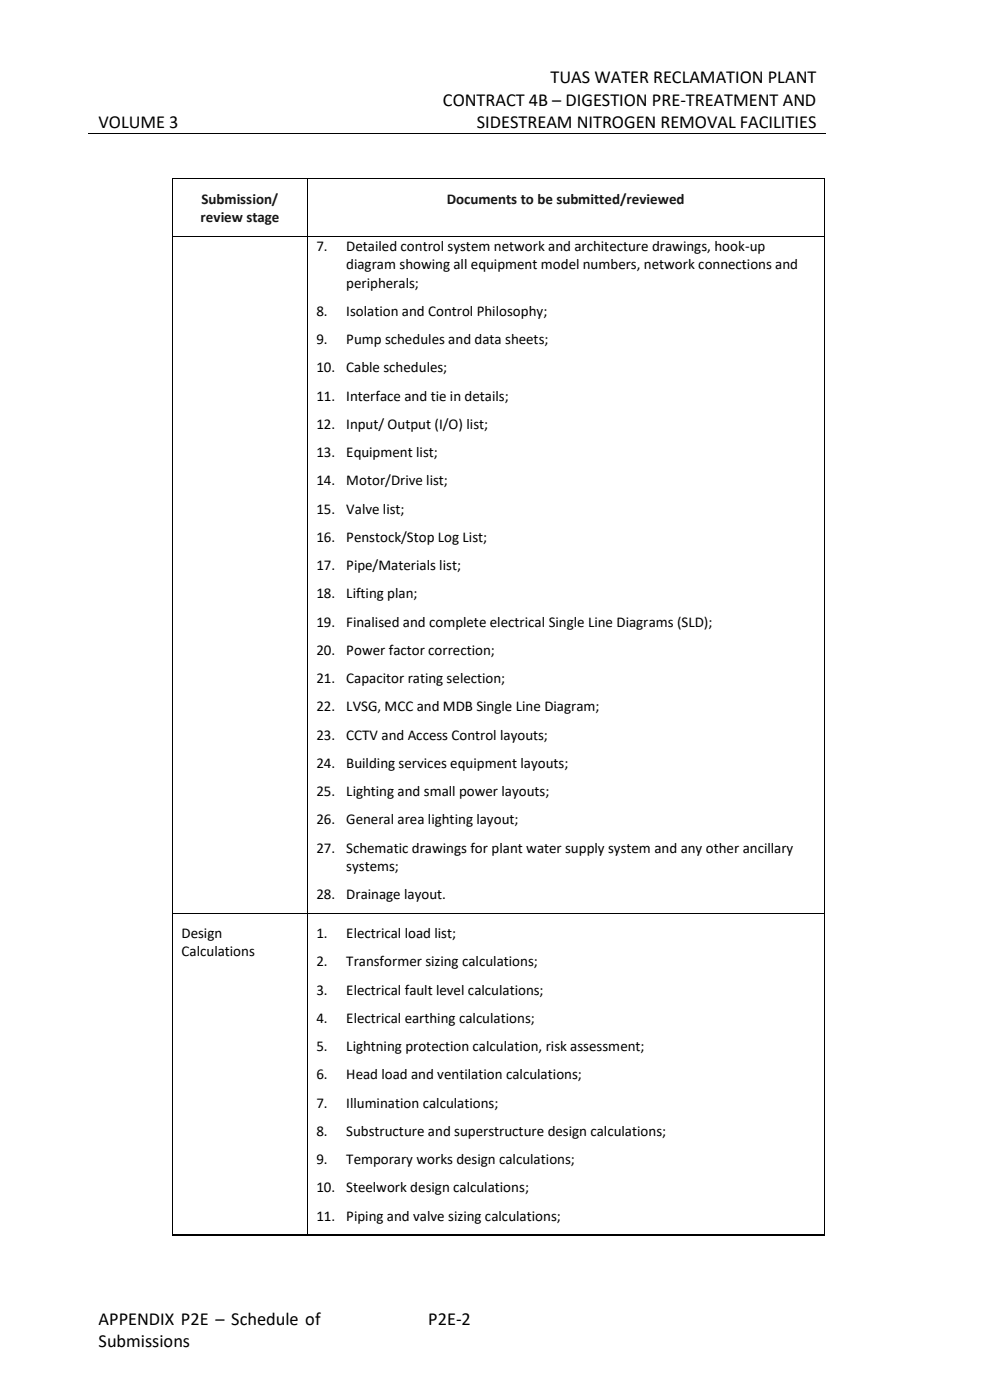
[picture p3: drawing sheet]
<svg xmlns="http://www.w3.org/2000/svg" width="210mm" height="297mm" viewBox="0 0 210 297" stroke-linecap="round" stroke-linejoin="round" font-family="sans-serif">
<defs><g id="words">
<g font-size="3.9">
<text x="116.8" y="17.7">TUAS WATER RECLAMATION PLANT</text>
<text x="94" y="22.4">CONTRACT 4B – DIGESTION PRE-TREATMENT AND</text>
<text x="20.9" y="27.2">VOLUME 3</text>
<text x="101.2" y="27.2">SIDESTREAM NITROGEN REMOVAL FACILITIES</text>
<text x="20.9" y="281">APPENDIX P2E – Schedule of</text>
<text x="90.8" y="281">P2E-2</text>
<text x="20.9" y="285.8">Submissions</text>
</g>
<g font-size="3.2" fill="#171717">
<text x="42.6" y="47.1">review stage</text>
<text x="42.8" y="43.2">Submission/</text>
<text x="94.8" y="43.2">Documents to be submitted/reviewed</text>
</g>
<g font-size="3.2">
<text x="67.1" y="53.2">7.</text>
<text x="73.5" y="53.2">Detailed control system network and architecture drawings, hook-up</text>
<text x="73.5" y="57.1">diagram showing all equipment model numbers, network connections and</text>
<text x="73.5" y="61">peripherals;</text>
<text x="67.1" y="67">8.</text>
<text x="73.5" y="67">Isolation and Control Philosophy;</text>
<text x="67.1" y="73">9.</text>
<text x="73.5" y="73">Pump schedules and data sheets;</text>
<text x="67.1" y="79">10.</text>
<text x="73.5" y="79">Cable schedules;</text>
<text x="67.1" y="85">11.</text>
<text x="73.5" y="85">Interface and tie in details;</text>
<text x="67.1" y="91">12.</text>
<text x="73.5" y="91">Input/ Output (I/O) list;</text>
<text x="67.1" y="97">13.</text>
<text x="73.5" y="97">Equipment list;</text>
<text x="67.1" y="103">14.</text>
<text x="73.5" y="103">Motor/Drive list;</text>
<text x="67.1" y="108.9">15.</text>
<text x="73.5" y="108.9">Valve list;</text>
<text x="67.1" y="115">16.</text>
<text x="73.5" y="115">Penstock/Stop Log List;</text>
<text x="67.1" y="121">17.</text>
<text x="73.5" y="121">Pipe/Materials list;</text>
<text x="67.1" y="126.9">18.</text>
<text x="73.5" y="126.9">Lifting plan;</text>
<text x="67.1" y="132.9">19.</text>
<text x="73.5" y="132.9">Finalised and complete electrical Single Line Diagrams (SLD);</text>
<text x="67.1" y="138.9">20.</text>
<text x="73.5" y="138.9">Power factor correction;</text>
<text x="67.1" y="144.9">21.</text>
<text x="73.5" y="144.9">Capacitor rating selection;</text>
<text x="67.1" y="150.9">22.</text>
<text x="73.5" y="150.9">LVSG, MCC and MDB Single Line Diagram;</text>
<text x="67.1" y="156.9">23.</text>
<text x="73.5" y="156.9">CCTV and Access Control layouts;</text>
<text x="67.1" y="162.9">24.</text>
<text x="73.5" y="162.9">Building services equipment layouts;</text>
<text x="67.1" y="168.9">25.</text>
<text x="73.5" y="168.9">Lighting and small power layouts;</text>
<text x="67.1" y="174.9">26.</text>
<text x="73.5" y="174.9">General area lighting layout;</text>
<text x="67.1" y="180.9">27.</text>
<text x="73.5" y="180.9">Schematic drawings for plant water supply system and any other ancillary</text>
<text x="73.5" y="184.8">systems;</text>
<text x="67.1" y="190.7">28.</text>
<text x="73.5" y="190.7">Drainage layout.</text>
<text x="38.5" y="199">Design</text>
<text x="38.5" y="202.9">Calculations</text>
<text x="67.1" y="199">1.</text>
<text x="73.5" y="199">Electrical load list;</text>
<text x="67.1" y="205">2.</text>
<text x="73.5" y="205">Transformer sizing calculations;</text>
<text x="67.1" y="211">3.</text>
<text x="73.5" y="211">Electrical fault level calculations;</text>
<text x="67.1" y="217">4.</text>
<text x="73.5" y="217">Electrical earthing calculations;</text>
<text x="67.1" y="223">5.</text>
<text x="73.5" y="223">Lightning protection calculation, risk assessment;</text>
<text x="67.1" y="229">6.</text>
<text x="73.5" y="229">Head load and ventilation calculations;</text>
<text x="67.1" y="235">7.</text>
<text x="73.5" y="235">Illumination calculations;</text>
<text x="67.1" y="241">8.</text>
<text x="73.5" y="241">Substructure and superstructure design calculations;</text>
<text x="67.1" y="247">9.</text>
<text x="73.5" y="247">Temporary works design calculations;</text>
<text x="67.1" y="253">10.</text>
<text x="73.5" y="253">Steelwork design calculations;</text>
<text x="67.1" y="258.9">11.</text>
<text x="73.5" y="258.9">Piping and valve sizing calculations;</text>
</g>
</g></defs>
<g fill="none" stroke="#000" stroke-width=".21">
<path d="M18.8 28.3h156.3M36.6 38v12M36.7 37.9h28.4M65.2 38v12M65.3 37.9h109.5M174.9 38v12M36.6 50.2v143.5M36.7 50.1h28.4M65.2 50.2v143.5M65.3 50.1h109.5M174.9 50.2v143.5M36.6 193.9v68"/>
<path d="M36.7 193.8h28.4M65.2 193.9v68M65.3 193.8h109.5M174.9 193.9v68"/>
</g>
<g fill="#000">
<path d="M36.5 37.9h.2v.1h-.2z" fill-rule="evenodd"/>
<path d="M36.5 37.9h.2v.1h-.2z" fill-rule="evenodd"/>
<path d="M65.1 37.9h.2v.1h-.2z" fill-rule="evenodd"/>
<path d="M91.8 28.2h.1v.2h-.1z" fill-rule="evenodd"/>
<path d="M174.8 37.9h.2v.1h-.2z" fill-rule="evenodd"/>
<path d="M174.8 37.9h.2v.1h-.2z" fill-rule="evenodd"/>
<path d="M36.5 50h.2v.2h-.2z" fill-rule="evenodd"/>
<path d="M65.1 50h.2v.2h-.2z" fill-rule="evenodd"/>
<path d="M174.8 50h.2v.2h-.2z" fill-rule="evenodd"/>
<path d="M36.5 193.7h.2v.2h-.2z" fill-rule="evenodd"/>
<path d="M65.1 193.7h.2v.2h-.2z" fill-rule="evenodd"/>
<path d="M174.8 193.7h.2v.2h-.2z" fill-rule="evenodd"/>
<path d="M65.1 261.9h.4v.3h-.4z" fill-rule="evenodd"/>
<path d="M174.8 261.9h.2v.3h-.2z" fill-rule="evenodd"/>
</g>
<path d="M36.5 262.1h28.6M65.5 262.1h109.3" fill="none" stroke="#000" stroke-width=".34"/>
<use href="#words"/>
</svg>
